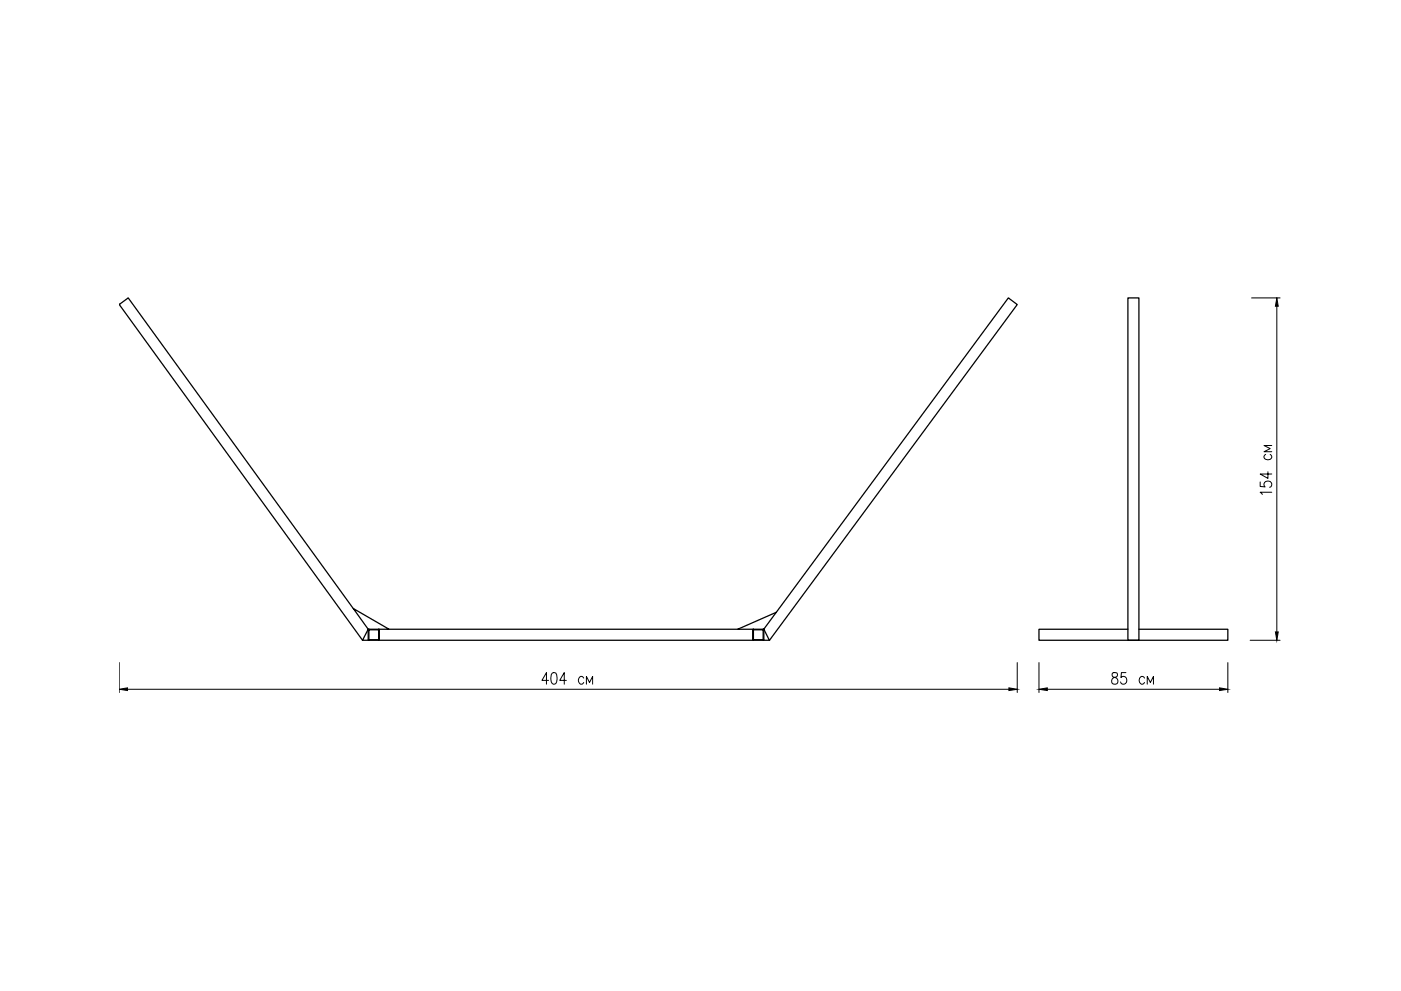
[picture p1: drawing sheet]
<svg xmlns="http://www.w3.org/2000/svg" width="420mm" height="297mm" viewBox="0 0 420 297" stroke-linecap="round" stroke-linejoin="round" font-family="sans-serif">
<!-- layer: 0 -->
<g fill="none" stroke="#000" stroke-width=".38">
<path d="M338.3 89.3h3.3v102.6h-3.3zM105.9 182.4l-67.4-93.1-2.8 1.9 73 100.7 .1-.2M105.9 182.4l10.8 6.2h-6.3zM108.8 191.7l-.1 .2h122.1l-.2-.2M110.4 188.6l-1.6 3.1M110.6 188.8h3v2.9h-3zM110.7 188.6l-.3 .2 .1 2.9 .2 .2M113.6 188.6l.2 .2v2.9l-.2 .2M116.7 188.6h104.5M225.9 188.8h3v2.9h-3zM226 188.6l-.3 .2 .1 2.9 .2 .2M228.9 188.6l.2 .2v2.9l-.2 .2"/>
<path d="M229.1 188.6l1.5 3.1M229.1 188.6l3.7-5.1-11.6 5.1h7.9M229.1 188.6h.1M229.1 188.6l.1 .2M232.8 183.5l69.6-94.2 2.7 2-74.3 100.6-.2-.2M338.3 188.6h-26.7v3.3h56.6v-3.3h-26.6"/>
</g>
<!-- layer: 00_D -->
<g fill="none" stroke="#000" stroke-width=".3">
<path d="M375.3 89.3h8.6M382.9 91.8v97.6M379.6 136.2a.78 .78 0 0 0-.6 .7 .78 .78 0 0 0 .6 .8 1.06 1.06 0 0 0 1.3 0 1.06 1.06 0 0 0 .3-1.2l-.3-.3M381.4 133.5h-2.3l1.8 1-1.8 .9h2.3M377.9 144.5v1.3l1.5 .1a1.08 1.08 0 0 1 .1-1.4 1.08 1.08 0 0 1 1.5 0 1.08 1.08 0 0 1 .1 1.4l-.3 .2M380.3 141.4v2l-2.4-1.3h3.5M381.4 147.5h-3.5l.7 .7M35.7 198.6v9M305.1 198.6v9M311.6 198.6v9M368.2 198.6v9M374.9 191.9h9"/>
<path d="M38.2 206.6h264.4M164.5 203.9h-2l1.4-2.3v3.5M165.6 201.7l.7-.1a1.62 1.62 0 0 1 .8 2l-.4 1.3-.7 .2a1.69 1.69 0 0 1-.8-2zM169.9 203.9h-2l1.3-2.3v3.5M175.1 203.3l-.5-.6a1.17 1.17 0 0 0-1.2 1.2 1.17 1.17 0 0 0 1.2 1.2l.5-.5M175.9 205.1v-2.4l.9 1.9 .9-1.9v2.4M314.1 206.6h51.6M333.6 201.7a.82 .82 0 0 0 .3 1.2 1.14 1.14 0 0 1 1.3 .8 1.14 1.14 0 0 1-.6 1.4 1.01 1.01 0 0 1-1.2-.8 1.01 1.01 0 0 1 .8-1.2l.5-.2a.79 .79 0 0 0 .3-1.2zM337.7 201.6h-1.4l-.1 1.5a1.07 1.07 0 0 1 1.4 .1 1.07 1.07 0 0 1 0 1.4 1.07 1.07 0 0 1-1.4 .1l-.1-.3M343.3 203.3a.78 .78 0 0 0-.8-.6 .78 .78 0 0 0-.7 .6 1.07 1.07 0 0 0 0 1.2 1.07 1.07 0 0 0 1.2 .4l.3-.3M344.1 205.1v-2.4l.9 1.9 .9-1.9v2.4"/>
</g>
<path d="M382.9 89.3l.4 2.5h-.8zM382.5 189.4h.8l-.4 2.5zM35.7 206.6l2.5-.4v.8zM302.6 206.2l2.5 .4-2.5 .4zM311.6 206.6l2.5-.4v.8zM365.7 206.2l2.5 .4-2.5 .4z" fill="#000" stroke="#000" stroke-width=".3"/>
</svg>
